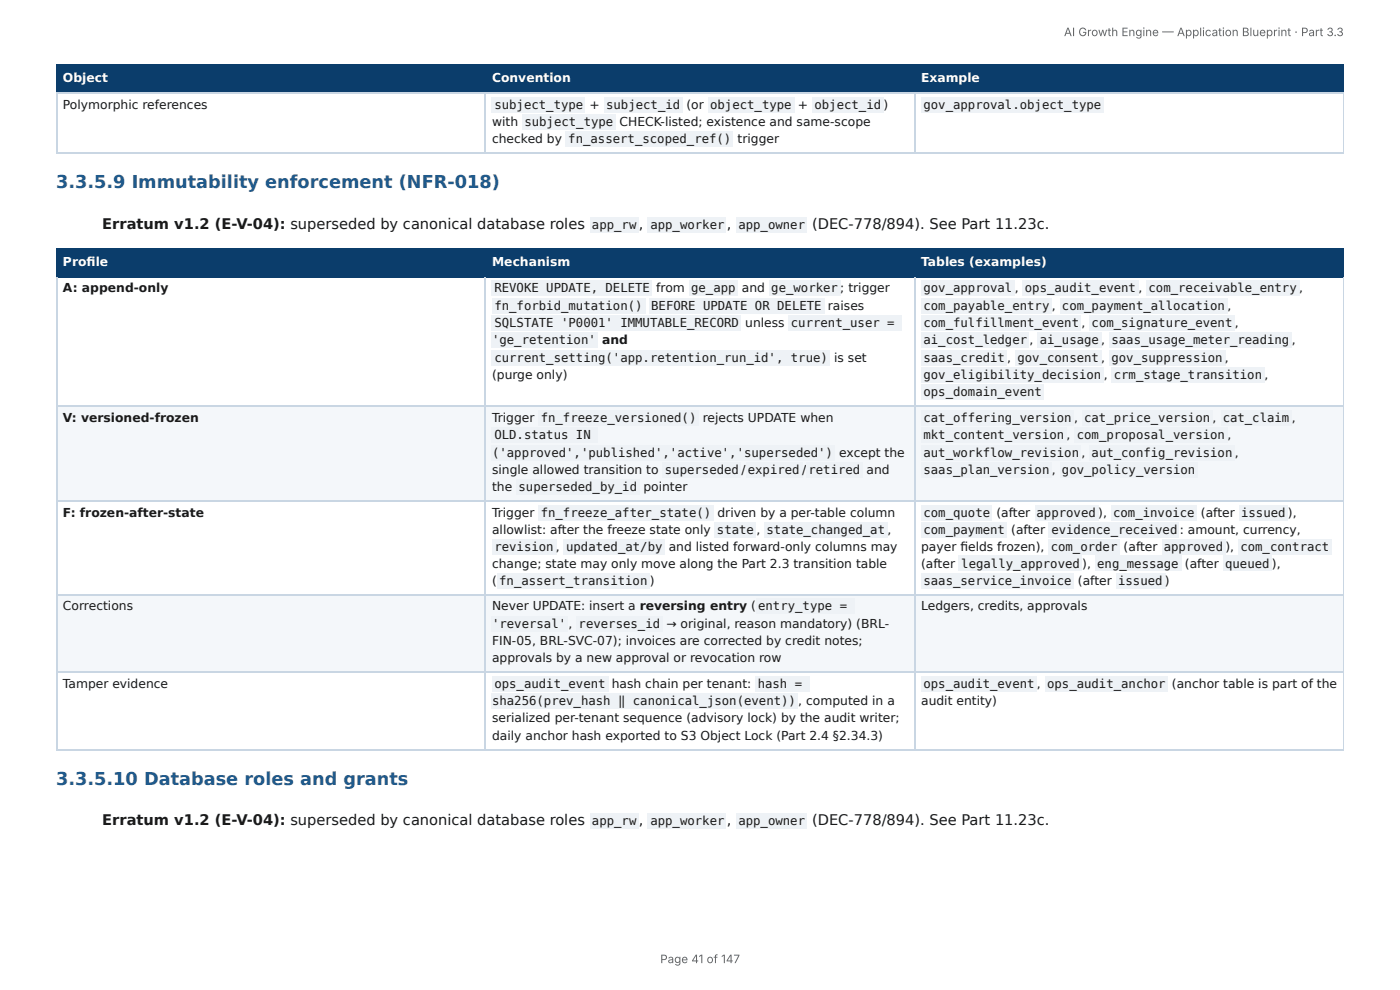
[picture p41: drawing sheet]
<svg xmlns="http://www.w3.org/2000/svg" width="297mm" height="210mm" viewBox="0 0 297 210" stroke-linecap="round" stroke-linejoin="round" font-family="sans-serif">
<defs><g id="words">
<g font-size="3.8" fill="#1f5a8c">
<text x="11.9" y="40">3.3.5.9 Immutability enforcement (NFR-018)</text>
<text x="11.9" y="166.7">3.3.5.10 Database roles and grants</text>
</g>
<g font-size="3.1" fill="#1a1a1a">
<text x="21.7" y="48.6">Erratum v1.2 (E-V-04): superseded by canonical database roles</text>
<text x="135.7" y="48.6">,</text>
<text x="154.4" y="48.6">,</text>
<text x="172.5" y="48.6">(DEC-778/894). See Part 11.23c.</text>
<text x="21.7" y="175.2">Erratum v1.2 (E-V-04): superseded by canonical database roles</text>
<text x="135.7" y="175.2">,</text>
<text x="154.4" y="175.2">,</text>
<text x="172.5" y="175.2">(DEC-778/894). See Part 11.23c.</text>
</g>
<g font-size="2.6" fill="#fff">
<text x="13.4" y="17.4">Object</text>
<text x="104.5" y="17.4">Convention</text>
<text x="195.6" y="17.4">Example</text>
<text x="13.4" y="56.5">Profi le</text>
<text x="104.5" y="56.5">Mechanism</text>
<text x="195.6" y="56.5">Tables (examples)</text>
</g>
<g font-size="2.6" fill="#1a1a1a">
<text x="13.4" y="23.1">Polymorphic references</text>
<text x="105" y="23.1">subject_type</text>
<text x="125.2" y="23.1">+</text>
<text x="128.7" y="23.1">subject_id</text>
<text x="145.8" y="23.1">(or</text>
<text x="150.8" y="23.1">object_type</text>
<text x="169.5" y="23.1">+</text>
<text x="173" y="23.1">object_id</text>
<text x="187.7" y="23.1">)</text>
<text x="196.1" y="23.1">gov_approval.object_type</text>
<text x="104.5" y="26.8">with</text>
<text x="111.4" y="26.8">subject_type</text>
<text x="131.6" y="26.8">CHECK-listed; existence and same-scope</text>
<text x="104.5" y="30.4">checked by</text>
<text x="120.7" y="30.4">fn_assert_scoped_ref()</text>
<text x="156.7" y="30.4">trigger</text>
<text x="125.7" y="48.6">app_rw</text>
<text x="138.1" y="48.6">app_worker</text>
<text x="156.8" y="48.6">app_owner</text>
<text x="13.4" y="62.1">A: append-only</text>
<text x="105" y="62.1">REVOKE UPDATE, DELETE</text>
<text x="105" y="65.8">fn_forbid_mutation()</text>
<text x="138.3" y="65.8">BEFORE UPDATE OR DELETE</text>
<text x="139.4" y="62.1">from</text>
<text x="146.8" y="62.1">ge_app</text>
<text x="157.6" y="62.1">and</text>
<text x="163.8" y="62.1">ge_worker ; trigger</text>
<text x="175.8" y="65.8">raises</text>
<text x="196.1" y="62.1">gov_approval ,</text>
<text x="196.1" y="65.8">com_payable_entry ,</text>
<text x="217.7" y="62.1">ops_audit_event ,</text>
<text x="225.5" y="65.8">com_payment_allocation ,</text>
<text x="243.9" y="62.1">com_receivable_entry ,</text>
<text x="105" y="69.5">SQLSTATE 'P0001' IMMUTABLE_RECORD</text>
<text x="158.3" y="69.5">unless</text>
<text x="168" y="69.5">current_user =</text>
<text x="196.1" y="69.5">com_fulfillment_event</text>
<text x="229.7" y="69.5">,</text>
<text x="231.8" y="69.5">com_signature_event</text>
<text x="262.3" y="69.5">,</text>
<text x="104.5" y="73.1">'ge_retention'</text>
<text x="105" y="76.8">current_setting('app.retention_run_id', true)</text>
<text x="127.9" y="73.1">and</text>
<text x="177.2" y="76.8">is set</text>
<text x="196.1" y="73.1">ai_cost_ledger</text>
<text x="196.1" y="76.8">saas_credit</text>
<text x="213.9" y="76.8">,</text>
<text x="216.1" y="76.8">gov_consent ,</text>
<text x="218.7" y="73.1">,</text>
<text x="220.8" y="73.1">ai_usage ,</text>
<text x="236.1" y="73.1">saas_usage_meter_reading</text>
<text x="236.1" y="76.8">gov_suppression ,</text>
<text x="274.3" y="73.1">,</text>
<text x="104.5" y="80.5">(purge only)</text>
<text x="196.1" y="80.5">gov_eligibility_decision ,</text>
<text x="236.6" y="80.5">crm_stage_transition ,</text>
<text x="13.4" y="89.6">V: versioned-frozen</text>
<text x="104.5" y="89.6">Trigger</text>
<text x="114.9" y="89.6">fn_freeze_versioned()</text>
<text x="149.2" y="89.6">rejects UPDATE when</text>
<text x="196.1" y="84.2">ops_domain_event</text>
<text x="196.1" y="89.6">cat_offering_version ,</text>
<text x="230.3" y="89.6">cat_price_version ,</text>
<text x="259.7" y="89.6">cat_claim</text>
<text x="274.3" y="89.6">,</text>
<text x="105" y="93.3">OLD.status IN</text>
<text x="196.1" y="93.3">mkt_content_version ,</text>
<text x="228.7" y="93.3">com_proposal_version ,</text>
<text x="104.5" y="97">('approved','published','active','superseded')</text>
<text x="104.5" y="100.6">single allowed transition to</text>
<text x="141.2" y="100.6">superseded</text>
<text x="157.5" y="100.6">/</text>
<text x="158.8" y="100.6">expired /</text>
<text x="171.7" y="100.6">retired</text>
<text x="178.3" y="97">except the</text>
<text x="184.1" y="100.6">and</text>
<text x="196.1" y="97">aut_workflow_revision</text>
<text x="196.1" y="100.6">saas_plan_version ,</text>
<text x="225.5" y="100.6">gov_policy_version</text>
<text x="229.7" y="97">,</text>
<text x="231.8" y="97">aut_config_revision</text>
<text x="262.3" y="97">,</text>
<text x="104.5" y="104.3">the</text>
<text x="110.1" y="104.3">superseded_by_id</text>
<text x="136.6" y="104.3">pointer</text>
<text x="13.4" y="109.7">F: frozen-after-state</text>
<text x="104.5" y="109.7">Trigger</text>
<text x="104.5" y="113.4">allowlist: after the freeze state only</text>
<text x="114.9" y="109.7">fn_freeze_after_state()</text>
<text x="152.3" y="113.4">state</text>
<text x="152.4" y="109.7">driven by a per-table column</text>
<text x="160.6" y="113.4">,</text>
<text x="162.8" y="113.4">state_changed_at ,</text>
<text x="196.1" y="109.7">com_quote</text>
<text x="196.1" y="113.4">com_payment</text>
<text x="211.6" y="109.7">(after</text>
<text x="214.8" y="113.4">(after</text>
<text x="220.2" y="109.7">approved ),</text>
<text x="223.3" y="113.4">evidence_received</text>
<text x="236.4" y="109.7">com_invoice</text>
<text x="250.6" y="113.4">: amount, currency,</text>
<text x="255.1" y="109.7">(after</text>
<text x="263.6" y="109.7">issued</text>
<text x="273.5" y="109.7">),</text>
<text x="105" y="117.1">revision ,</text>
<text x="120.2" y="117.1">updated_at/by</text>
<text x="142" y="117.1">and listed forward-only columns may</text>
<text x="195.6" y="117.1">payer fi elds frozen),</text>
<text x="223.2" y="117.1">com_order</text>
<text x="238.7" y="117.1">(after</text>
<text x="247.2" y="117.1">approved</text>
<text x="260.3" y="117.1">),</text>
<text x="263.5" y="117.1">com_contract</text>
<text x="104.5" y="120.5">change; state may only move along the Part 2.3 transition table</text>
<text x="104.5" y="124.2">(</text>
<text x="106" y="124.2">fn_assert_transition )</text>
<text x="195.6" y="120.5">(after</text>
<text x="196.1" y="124.2">saas_service_invoice</text>
<text x="204.2" y="120.5">legally_approved</text>
<text x="228.9" y="124.2">(after</text>
<text x="229.9" y="120.5">),</text>
<text x="233" y="120.5">eng_message</text>
<text x="237.5" y="124.2">issued )</text>
<text x="251.7" y="120.5">(after</text>
<text x="260.2" y="120.5">queued</text>
<text x="270.2" y="120.5">),</text>
<text x="13.4" y="129.6">Corrections</text>
<text x="104.5" y="129.6">Never UPDATE: insert a reversing entry (</text>
<text x="161" y="129.6">entry_type =</text>
<text x="195.6" y="129.6">Ledgers, credits, approvals</text>
<text x="104.5" y="133.3">'reversal'</text>
<text x="104.5" y="137">FIN-05, BRL-SVC-07); invoices are corrected by credit notes;</text>
<text x="120.7" y="133.3">,</text>
<text x="122.9" y="133.3">reverses_id</text>
<text x="141.5" y="133.3">→ original, reason mandatory) (BRL-</text>
<text x="104.5" y="140.6">approvals by a new approval or revocation row</text>
<text x="13.4" y="146">Tamper evidence</text>
<text x="104.5" y="149.7">sha256(prev_hash ‖ canonical_json(event))</text>
<text x="105" y="146">ops_audit_event</text>
<text x="129.9" y="146">hash chain per tenant:</text>
<text x="160.9" y="146">hash =</text>
<text x="169.6" y="149.7">, computed in a</text>
<text x="195.6" y="149.7">audit entity)</text>
<text x="196.1" y="146">ops_audit_event ,</text>
<text x="222.4" y="146">ops_audit_anchor</text>
<text x="248.9" y="146">(anchor table is part of the</text>
<text x="104.5" y="153.4">serialized per-tenant sequence (advisory lock) by the audit writer;</text>
<text x="104.5" y="157.1">daily anchor hash exported to S3 Object Lock (Part 2.4 §2.34.3)</text>
<text x="125.7" y="175.2">app_rw</text>
<text x="138.1" y="175.2">app_worker</text>
<text x="156.8" y="175.2">app_owner</text>
</g>
<g font-size="2.5" fill="#666">
<text x="226" y="7.7">AI Growth Engine — Application Blueprint · Part 3.3</text>
<text x="140.2" y="204.5">Page 41 of 147</text>
</g>
</g></defs>
<g fill="#0b3d6b">
<path d="M12.2 14h91v5.6h-91z"/>
<path d="M103.2 14h91.1v5.6h-91.1z"/>
<path d="M194.3 14h91.1v5.6h-91.1z"/>
</g>
<path d="M11.9 13.9h273.5M11.9 19.8h273.5M12 13.8v6.1M103.1 13.8v6.1M194.4 13.8v6.1" fill="none" stroke="#0b3d6b" stroke-width=".25"/>
<path d="M285.3 13.8v6.1" fill="none" stroke="#0b3d6b" stroke-width=".21"/>
<path d="M11.9 19.8h273.5M12 19.9v12.8M103.1 19.9v12.8M194.4 19.9v12.8M11.9 32.5h273.5" fill="none" stroke="#c9d6e3" stroke-width=".25"/>
<path d="M285.3 19.9v12.8" fill="none" stroke="#c9d6e3" stroke-width=".21"/>
<g fill="#0b3d6b">
<path d="M12.2 53h91v5.9h-91z"/>
<path d="M103.2 53h91.1v5.9h-91.1z"/>
<path d="M194.3 53h91.1v5.9h-91.1z"/>
</g>
<g fill="#f4f7fa">
<path d="M12.2 86.2h91v20.1h-91z"/>
<path d="M103.2 86.2h91.1v20.1h-91.1z"/>
<path d="M194.3 86.2h91.1v20.1h-91.1z"/>
<path d="M12.2 126.4h91v16.4h-91z"/>
<path d="M103.2 126.4h91.1v16.4h-91.1z"/>
<path d="M194.3 126.4h91.1v16.4h-91.1z"/>
</g>
<path d="M11.9 52.9h273.5M11.9 58.8h273.5M12 52.8v6.1M103.1 52.8v6.1M194.4 52.8v6.1" fill="none" stroke="#0b3d6b" stroke-width=".25"/>
<path d="M285.3 52.8v6.1" fill="none" stroke="#0b3d6b" stroke-width=".21"/>
<path d="M12 58.9v100.4M103.1 58.9v100.4M194.4 58.9v100.4M11.9 86.3h273.5M11.9 106.4h273.5M11.9 126.3h273.5M11.9 142.7h273.5M11.9 159.2h273.5" fill="none" stroke="#c9d6e3" stroke-width=".25"/>
<path d="M285.3 58.9v100.4" fill="none" stroke="#c9d6e3" stroke-width=".21"/>
<g fill="#eef2f6">
<path d="M104.4 20.6h19.9v3.2h-19.9z"/>
<path d="M128.2 20.6h16.7v3.2h-16.7z"/>
<path d="M150.3 20.6h18.4v3.2h-18.4z"/>
<path d="M172.4 20.6h15.2v3.2h-15.2z"/>
<path d="M110.8 24.3h19.9v3.2h-19.9z"/>
<path d="M120.1 28h35.6v3.2h-35.6z"/>
<path d="M195.7 20.6h38.8v3.2h-38.8z"/>
<path d="M125.3 46.2h10.3v3.1h-10.3z"/>
<path d="M137.6 46.2h16.7v3.1h-16.7z"/>
<path d="M156.5 46.2h14.9v3.1h-14.9z"/>
<path d="M104.4 59.7h34.1v3.1h-34.1z"/>
<path d="M146.4 59.7h10.3v3.1h-10.3z"/>
<path d="M163.3 59.7h15.2v3.1h-15.2z"/>
<path d="M104.4 63.3h32.7v3.2h-32.7z"/>
<path d="M137.8 63.3h37.3v3.2h-37.3z"/>
<path d="M104.4 67h53v3.2h-53z"/>
<path d="M167.5 67h24.1v3.2h-24.1z"/>
<path d="M104.4 70.7h22.6v3.2h-22.6z"/>
<path d="M104.4 74.4h71.9v3.2h-71.9z"/>
<path d="M195.7 59.7h19.9v3.1h-19.9z"/>
<path d="M217.1 59.7h24.8v3.1h-24.8z"/>
<path d="M243.3 59.7h32.7v3.1h-32.7z"/>
<path d="M195.7 63.3h27.8v3.2h-27.8z"/>
<path d="M225.2 63.3h35.6v3.2h-35.6z"/>
<path d="M195.7 67h33.9v3.2h-33.9z"/>
<path d="M231.3 67h30.9v3.2h-30.9z"/>
<path d="M195.7 70.7h22.9v3.2h-22.9z"/>
<path d="M220.3 70.7h13.7v3.2h-13.7z"/>
<path d="M235.5 70.7h38.8v3.2h-38.8z"/>
<path d="M195.7 74.4h18.2v3.2h-18.2z"/>
<path d="M215.6 74.4h18.4v3.2h-18.4z"/>
<path d="M235.5 74.4h24.8v3.2h-24.8z"/>
<path d="M195.7 78.1h38.8v3.1h-38.8z"/>
<path d="M236 78.1h32.6v3.1h-32.6z"/>
<path d="M195.7 81.7h26v3.2h-26z"/>
<path d="M114.2 87.1h34.2v3.2h-34.2z"/>
<path d="M104.4 90.8h22.6v3.2h-22.6z"/>
<path d="M104.4 94.5h72.9v3.2h-72.9z"/>
<path d="M140.8 98.2h16.6v3.2h-16.6z"/>
<path d="M158.4 98.2h12v3.2h-12z"/>
<path d="M171.2 98.2h12v3.2h-12z"/>
<path d="M109.6 101.9h26.2v3.2h-26.2z"/>
<path d="M195.7 87.1h32.4v3.2h-32.4z"/>
<path d="M229.8 87.1h27.8v3.2h-27.8z"/>
<path d="M259.3 87.1h15v3.2h-15z"/>
<path d="M195.7 90.8h30.9v3.2h-30.9z"/>
<path d="M228.1 90.8h32.7v3.2h-32.7z"/>
<path d="M195.7 94.5h33.9v3.2h-33.9z"/>
<path d="M231.3 94.5h30.9v3.2h-30.9z"/>
<path d="M195.7 98.2h27.8v3.2h-27.8z"/>
<path d="M225.2 98.2h29.2v3.2h-29.2z"/>
<path d="M114.2 107.3h37.4v3.2h-37.4z"/>
<path d="M151.8 110.9h8.8v3.2h-8.8z"/>
<path d="M162.3 110.9h26.3v3.2h-26.3z"/>
<path d="M104.4 114.6h13.8v3.2h-13.8z"/>
<path d="M119.6 114.6h21.6v3.2h-21.6z"/>
<path d="M105.7 121.7h32.4v3.2h-32.4z"/>
<path d="M195.7 107.3h15v3.2h-15z"/>
<path d="M219.8 107.3h13.5v3.2h-13.5z"/>
<path d="M236 107.3h18.1v3.2h-18.1z"/>
<path d="M263.2 107.3h10.3v3.2h-10.3z"/>
<path d="M195.7 110.9h18.2v3.2h-18.2z"/>
<path d="M222.7 110.9h27.8v3.2h-27.8z"/>
<path d="M222.7 114.6h15.2v3.2h-15.2z"/>
<path d="M246.8 114.6h13.5v3.2h-13.5z"/>
<path d="M263 114.6h19.9v3.2h-19.9z"/>
<path d="M203.6 118.1h26.2v3.2h-26.2z"/>
<path d="M232.5 118.1h18.4v3.2h-18.4z"/>
<path d="M259.8 118.1h10.3v3.2h-10.3z"/>
<path d="M195.7 121.7h32.4v3.2h-32.4z"/>
<path d="M237 121.7h10.5v3.2h-10.5z"/>
<path d="M160.6 127.1h20.9v3.2h-20.9z"/>
<path d="M104.4 130.8h16.2v3.2h-16.2z"/>
<path d="M122.3 130.8h18.5v3.2h-18.5z"/>
<path d="M104.4 143.6h24.8v3.2h-24.8z"/>
<path d="M160.4 143.6h11.5v3.2h-11.5z"/>
<path d="M104.4 147.3h65.1v3.2h-65.1z"/>
<path d="M195.7 143.6h24.6v3.2h-24.6z"/>
<path d="M222 143.6h26v3.2h-26z"/>
<path d="M125.3 172.8h10.3v3.2h-10.3z"/>
<path d="M137.6 172.8h16.7v3.2h-16.7z"/>
<path d="M156.5 172.8h14.9v3.2h-14.9z"/>
</g>
<use href="#words"/>
</svg>
